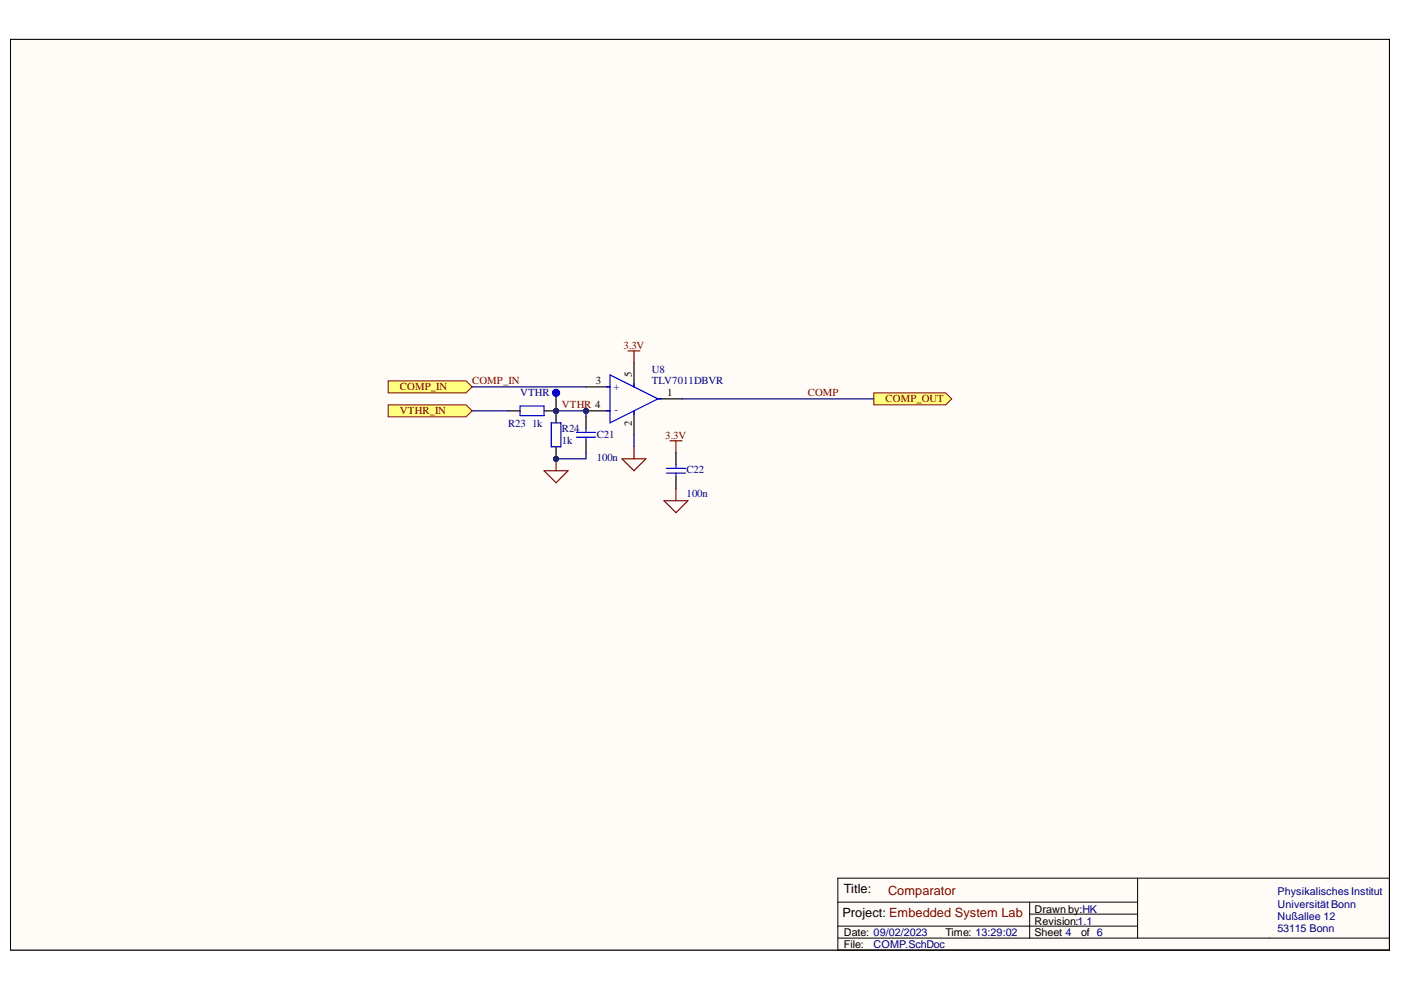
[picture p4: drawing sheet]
<svg xmlns="http://www.w3.org/2000/svg" width="297mm" height="210mm" viewBox="0 0 297 210" stroke-linecap="round" stroke-linejoin="round" font-family="sans-serif">
<defs><g id="words">
<g font-size="2.7">
<text x="178.9" y="189.4">Title:</text>
<text x="178.6" y="194.5">Project: Embedded System Lab</text>
</g>
<text font-size="2.7" fill="#800000" x="188.3" y="189.7">Comparator</text>
<g font-size="2.3" fill="#800000">
<text x="132.2" y="73.9">3.3V</text>
<text x="84.8" y="82.8">COMP_IN</text>
<text x="100.1" y="81.5">COMP_IN</text>
<text x="84.8" y="87.9">VTHR_IN</text>
<text x="119.1" y="86.6">VTHR 4</text>
<text x="171.3" y="84.1">COMP</text>
<text x="187.8" y="85.3">COMP_OUT</text>
<text x="141.1" y="93">3.3V</text>
</g>
<g font-size="2.3">
<text x="126.3" y="81.5">3</text>
<text x="134" y="80" transform="rotate(-90 134 80)">5</text>
<text x="141.5" y="84.1">1</text>
<text x="134" y="90.2" transform="rotate(-90 134 90.2)">2</text>
<text x="219.3" y="196.1">Revision:1.1</text>
<text x="219.3" y="193.6">Drawn by:HK</text>
<text x="178.9" y="198.4">Date: 09/02/2023</text>
<text x="178.9" y="201">File:</text>
<text x="200.5" y="198.4">Time: 13:29:02</text>
<text x="219.3" y="198.4">Sheet 4</text>
<text x="229.2" y="198.4">of 6</text>
</g>
<g font-size="2.3" fill="#000080">
<text x="130.1" y="82.8">+</text>
<text x="138.2" y="79">U8</text>
<text x="138.2" y="81.5">TLV7011DBVR</text>
<text x="110.3" y="84.1">VTHR</text>
<text x="130.3" y="87.6">-</text>
<text x="107.7" y="90.5">R23</text>
<text x="112.8" y="90.5">1k</text>
<text x="119.1" y="94">1k</text>
<text x="119.1" y="91.5">R24</text>
<text x="126.5" y="92.8">C21</text>
<text x="126.5" y="97.8">100n</text>
<text x="145.5" y="100.4">C22</text>
<text x="145.5" y="105.5">100n</text>
<text x="270.9" y="189.8">PhysikalischesInstitut</text>
<text x="270.9" y="195.1">Nußallee 12</text>
<text x="270.9" y="197.6">53115 Bonn</text>
<text x="270.9" y="192.6">UniversitätBonn</text>
<text x="185.2" y="201">COMP.SchDoc</text>
</g>
</g></defs>
<path d="M2.2 8.4h292.4v193h-292.4z" fill-rule="evenodd" fill="#fffcf8"/>
<path d="M2.2 8.4h292.4v193h-292.4z" fill="none" stroke="#000" stroke-width=".21"/>
<path d="M2.2 8.4h292.4v193h-292.4z" fill-rule="evenodd" fill="#fffcf8"/>
<path d="M2.2 8.4h292.4v193h-292.4zM177.6 186.2h117v15.2h-117zM177.6 191.3h63.6M177.6 198.9h117M177.6 196.4h63.6M218.3 191.3v7.6M218.3 193.8h22.9M241.2 186.2v12.7" fill="none" stroke="#000" stroke-width=".21"/>
<path d="M131.9 97.3h5.1l-2.6 2.5zM134.4 94.7v2.6" fill="none" stroke="#800000" stroke-width=".25"/>
<circle cx="117.9" cy="87.1" r=".51" fill="#000080"/>
<circle cx="117.9" cy="87.1" r=".51" fill="none" stroke="#000080" stroke-width=".21"/>
<path d="M110.3 86.1h5.1v2h-5.1z" fill="none" stroke="#00f" stroke-width=".25"/>
<path d="M107.7 87.1h2.6M115.4 87.1h2.5" fill="none" stroke="#000" stroke-width=".25"/>
<circle cx="117.9" cy="87.1" r=".51" fill="#000080"/>
<circle cx="117.9" cy="87.1" r=".51" fill="none" stroke="#000080" stroke-width=".21"/>
<path d="M122.2 92.7h4.1M122.2 91.7h4.1M124.2 90.9v.8M124.2 92.7v.8" fill="none" stroke="#00f" stroke-width=".25"/>
<path d="M124.2 88.4v2.5M124.2 93.5v2.5" fill="none" stroke="#000" stroke-width=".25"/>
<path d="M115.4 99.8h5l-2.5 2.6zM117.9 97.3v2.5" fill="none" stroke="#800000" stroke-width=".25"/>
<circle cx="117.9" cy="97.3" r=".51" fill="#000080"/>
<circle cx="117.9" cy="97.3" r=".51" fill="none" stroke="#000080" stroke-width=".21"/>
<path d="M82.3 80.8h16.5l1.3 1.2-1.3 1.3h-16.5z" fill-rule="evenodd" fill="#ffff80"/>
<path d="M82.3 80.8h16.5l1.3 1.2-1.3 1.3h-16.5z" fill="none" stroke="#800000" stroke-width=".21"/>
<path d="M82.3 85.8h16.5l1.3 1.3-1.3 1.3h-16.5z" fill-rule="evenodd" fill="#ffff80"/>
<path d="M82.3 85.8h16.5l1.3 1.3-1.3 1.3h-16.5z" fill="none" stroke="#800000" stroke-width=".21"/>
<path d="M185.3 83.3h15.2l1.3 1.3-1.3 1.2h-15.2z" fill-rule="evenodd" fill="#ffff80"/>
<path d="M185.3 83.3h15.2l1.3 1.3-1.3 1.2h-15.2z" fill="none" stroke="#800000" stroke-width=".21"/>
<circle cx="124.2" cy="87.1" r=".51" fill="#000080"/>
<circle cx="124.2" cy="87.1" r=".51" fill="none" stroke="#000080" stroke-width=".21"/>
<path d="M124.2 82h5.1M124.2 87.1h5.1" fill="none" stroke="#000" stroke-width=".25"/>
<circle cx="124.2" cy="87.1" r=".51" fill="#000080"/>
<circle cx="124.2" cy="87.1" r=".51" fill="none" stroke="#000080" stroke-width=".21"/>
<path d="M134.4 76.9v5.1M134.4 87.1v5.1M139.5 84.6h5.1M143.3 96v2.5M143.3 101.1v2.5" fill="none" stroke="#000" stroke-width=".25"/>
<path d="M129.3 79.5l10.2 5.1-10.2 5.1zM128.6 82h.7M128.6 87.1h.7M134.4 81.3v.7M134.4 87.1v.8M139.5 84.6h.8M141.3 99.3h4M143.3 98.5v.8M141.3 100.3h4M143.3 100.3v.8" fill="none" stroke="#00f" stroke-width=".25"/>
<path d="M133.1 74.4h2.6M134.4 74.4v2.5M142 93.5h2.6M143.3 93.5v2.5M140.8 106.2h5.1l-2.6 2.5zM143.3 103.6v2.6" fill="none" stroke="#800000" stroke-width=".25"/>
<circle cx="117.9" cy="97.3" r=".51" fill="#000080"/>
<circle cx="117.9" cy="97.3" r=".51" fill="none" stroke="#000080" stroke-width=".21"/>
<circle cx="117.9" cy="87.1" r=".51" fill="#000080"/>
<circle cx="117.9" cy="87.1" r=".51" fill="none" stroke="#000080" stroke-width=".21"/>
<path d="M116.9 89.7h2v5h-2z" fill="none" stroke="#00f" stroke-width=".25"/>
<path d="M117.9 94.7v2.6" fill="none" stroke="#000" stroke-width=".25"/>
<circle cx="117.9" cy="97.3" r=".51" fill="#000080"/>
<circle cx="117.9" cy="97.3" r=".51" fill="none" stroke="#000080" stroke-width=".21"/>
<path d="M117.9 87.1v2.6" fill="none" stroke="#000" stroke-width=".25"/>
<circle cx="117.9" cy="87.1" r=".51" fill="#000080"/>
<circle cx="117.9" cy="87.1" r=".51" fill="none" stroke="#000080" stroke-width=".21"/>
<circle cx="117.9" cy="87.1" r=".51" fill="#000080"/>
<circle cx="117.9" cy="87.1" r=".51" fill="none" stroke="#000080" stroke-width=".21"/>
<path d="M117.9 83.3v3.8" fill="none" stroke="#000" stroke-width=".25"/>
<circle cx="117.9" cy="87.1" r=".51" fill="#000080"/>
<circle cx="117.9" cy="87.1" r=".51" fill="none" stroke="#000080" stroke-width=".21"/>
<circle cx="117.9" cy="83.3" r=".76" fill="#00f"/>
<circle cx="117.9" cy="83.3" r=".76" fill="none" stroke="#00f" stroke-width=".21"/>
<path d="M100.1 82h24.1M100.1 87.1h7.6M117.9 87.1h6.3M134.4 92.2v2.5" fill="none" stroke="#000080" stroke-width=".25"/>
<circle cx="117.9" cy="87.1" r=".51" fill="#000080"/>
<circle cx="117.9" cy="87.1" r=".51" fill="none" stroke="#000080" stroke-width=".21"/>
<circle cx="124.2" cy="87.1" r=".51" fill="#000080"/>
<circle cx="124.2" cy="87.1" r=".51" fill="none" stroke="#000080" stroke-width=".21"/>
<path d="M124.2 96v1.3h-6.3" fill="none" stroke="#000080" stroke-width=".25"/>
<circle cx="117.9" cy="97.3" r=".51" fill="#000080"/>
<circle cx="117.9" cy="97.3" r=".51" fill="none" stroke="#000080" stroke-width=".21"/>
<path d="M124.2 87.1v1.3" fill="none" stroke="#000080" stroke-width=".25"/>
<circle cx="124.2" cy="87.1" r=".51" fill="#000080"/>
<circle cx="124.2" cy="87.1" r=".51" fill="none" stroke="#000080" stroke-width=".21"/>
<path d="M144.6 84.6h40.7" fill="none" stroke="#000080" stroke-width=".25"/>
<use href="#words"/>
</svg>
